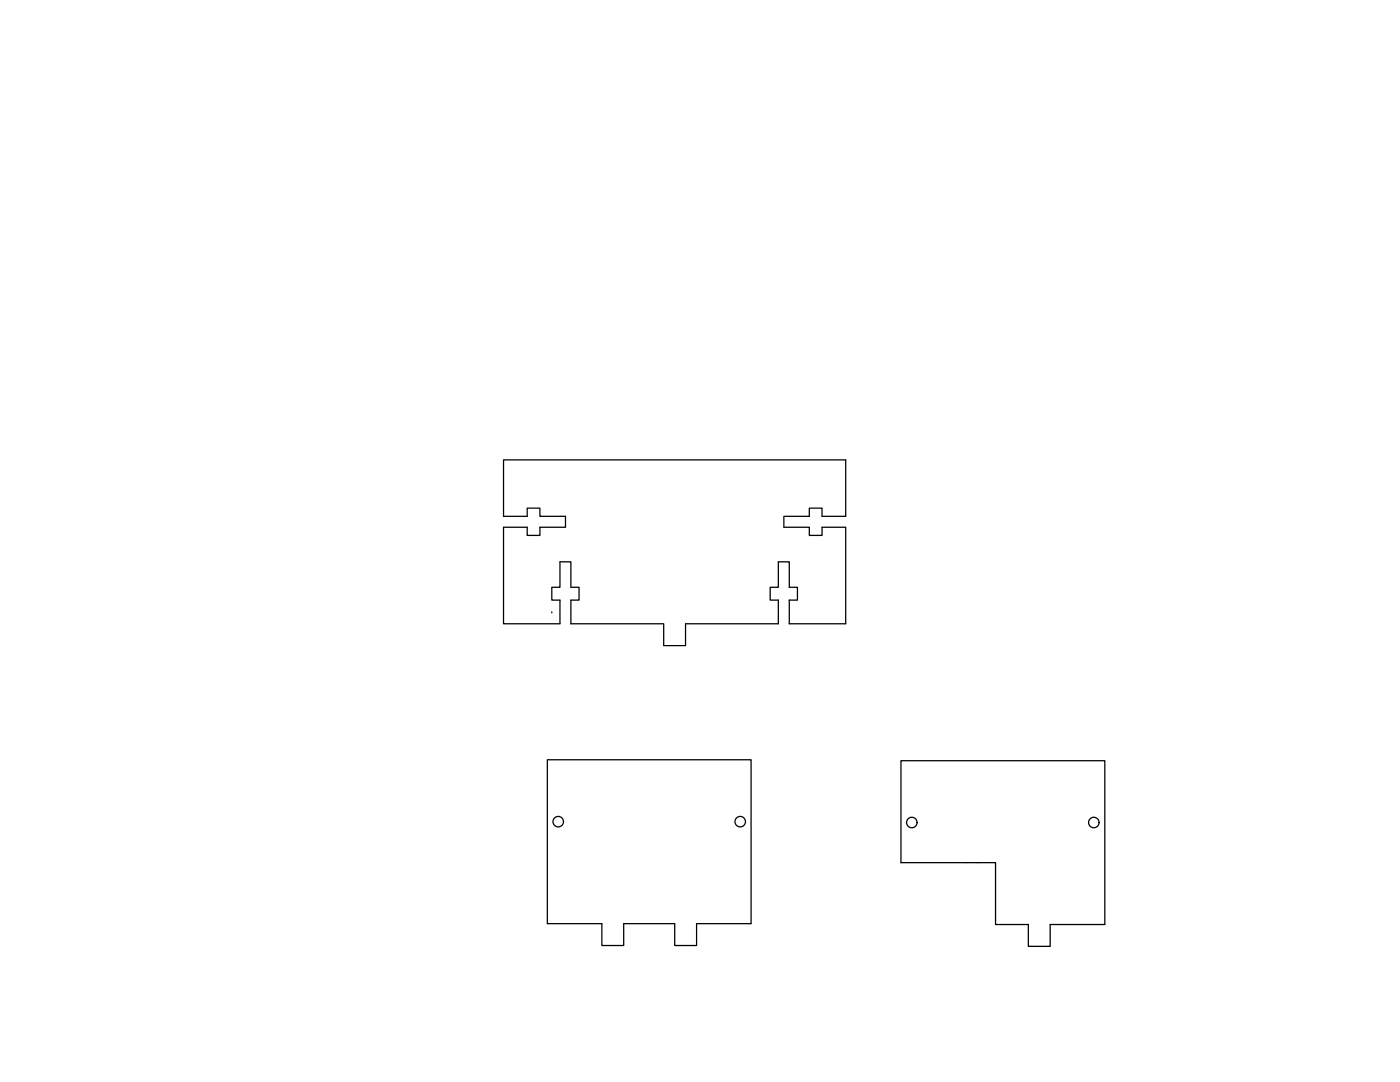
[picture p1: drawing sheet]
<svg xmlns="http://www.w3.org/2000/svg" width="279mm" height="216mm" viewBox="0 0 279 216" stroke-linecap="round" stroke-linejoin="round" font-family="sans-serif">
<!-- layer: 0 -->
<g fill="none" stroke="#000" stroke-width=".25">
<path d="M100.5 91.8h68.3v11.2h-4.7v-1.6h-2.6v1.6h-5.1v2.2h5.1v1.6h2.6v-1.6h4.7v19.3h-11.3v-4.8h1.6v-2.5h-1.6v-5.1h-2.2v5.1h-1.6v2.5h1.6v4.8h-18.5v4.3h-4.3v-4.3h-18.6v-4.8h1.7v-2.5h-1.7v-5.1h-2.1v5.1h-1.7v2.5h1.7v4.8h-11.3v-19.3h4.7v1.6h2.6v-1.6h5.1v-2.2h-5.1v-1.6h-2.6v1.6h-4.7zM110.1 122.3h.1M109.2 151.6h40.7v32.7h-10.9v4.4h-4.3v-4.4h-10.2v4.4h-4.4v-4.4h-10.9zM179.8 151.8h40.7v32.7h-10.9v4.3h-4.4v-4.3h-6.5v-12.4h-18.9z"/>
<circle cx="111.4" cy="164" r="1.05"/>
<circle cx="147.7" cy="164" r="1.05"/>
<circle cx="182" cy="164.1" r="1.05"/>
<circle cx="218.3" cy="164.1" r="1.05"/>
</g>
</svg>
